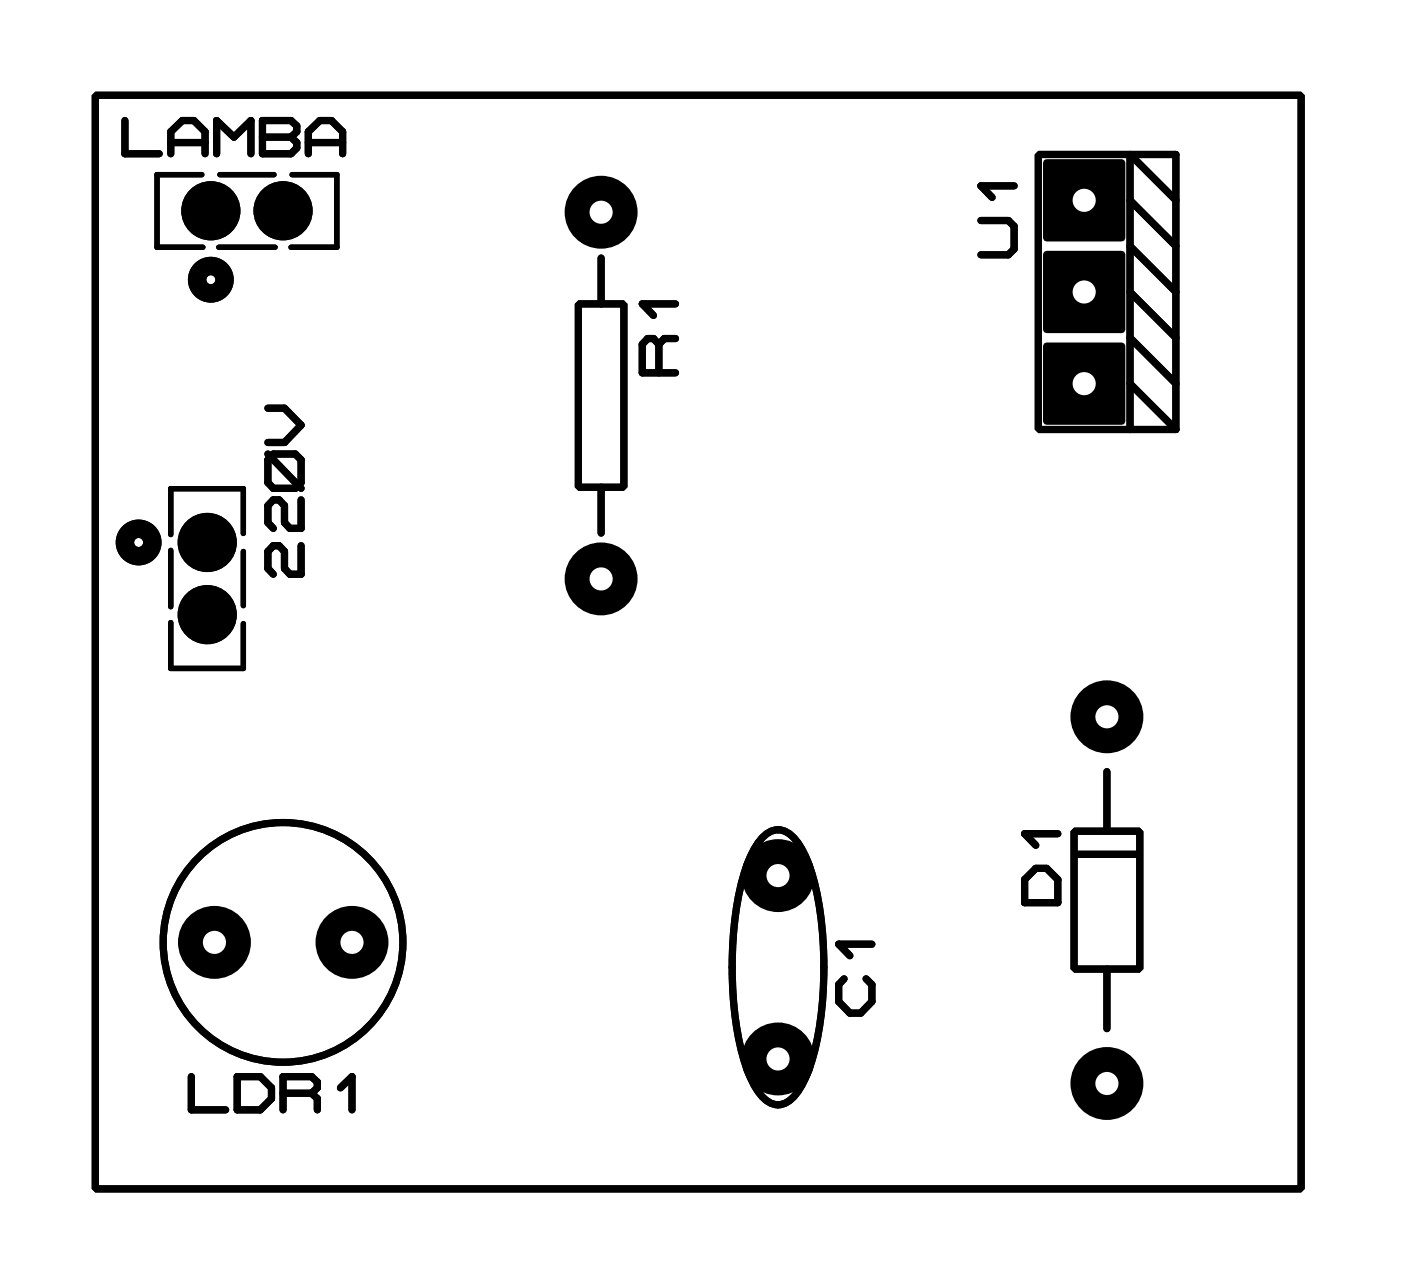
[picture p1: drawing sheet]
<svg xmlns="http://www.w3.org/2000/svg" width="39mm" height="36mm" viewBox="0 0 39 36" stroke-linecap="round" stroke-linejoin="round" font-family="sans-serif">
<g fill="#000">
<path d="M28.9 4.4h2.2v2.3h-2.2z" fill-rule="evenodd"/>
<path d="M28.9 7h2.2v2.2h-2.2z" fill-rule="evenodd"/>
<path d="M28.9 9.5h2.2v2.2h-2.2z" fill-rule="evenodd"/>
<circle cx="5.7" cy="17" r=".82"/>
<circle cx="5.7" cy="15" r=".82"/>
<circle cx="5.8" cy="5.8" r=".82"/>
<circle cx="7.8" cy="5.8" r=".82"/>
<circle cx="16.6" cy="5.9" r="1.01"/>
<circle cx="16.6" cy="16" r="1.01"/>
<circle cx="30.7" cy="19.9" r="1.01"/>
<circle cx="5.9" cy="26.1" r="1.01"/>
<circle cx="9.7" cy="26.1" r="1.01"/>
<circle cx="9.7" cy="26.1" r=".89"/>
<circle cx="21.5" cy="29.3" r="1.01"/>
<circle cx="21.5" cy="24.3" r="1.01"/>
<circle cx="30.7" cy="30" r="1.01"/>
</g>
<g fill="none" stroke="#000" stroke-width=".2">
<path d="M2.6 2.6h33.4v30.3h-33.4zM3.5 3.3v1h.9M4.7 4.3v-.7l.3-.3h.4l.3 .3v.7M4.7 3.9h1M6 4.3v-1l.5 .5 .4-.5v1M7.3 3.3h.8l.1 .2v.1l-.1 .2 .1 .1v.2l-.1 .2h-.8zM7.3 3.8h.8M7.4 12.6l.9 .9M7.4 11.3h.5l.4 .5-.4 .5h-.5M7.6 12.6h.6l.1 .1v.7l-.1 .1h-.6l-.2-.1v-.7zM8.3 15.1v.8h-.3l-.1-.2v-.4l-.2-.2h-.1l-.2 .2v.4l.2 .2M8.3 13.8v.8h-.3l-.1-.1v-.5l-.2-.2h-.1l-.2 .2v.5l.2 .1"/>
<path d="M8.5 4.3v-.7l.4-.3h.3l.3 .3v.7M8.5 3.9h1M16 8.4h1.3v5.1h-1.3zM16.6 7.1v1.3M16.6 13.5v1.3M18.2 9.5l-.1-.1h-.2l-.1 .1v.8h.9M18.2 9.5v.8M18.7 9.4h-.3l-.2 .1M18.7 8.4h-.9l.3 .3M27.2 6.1h.7l.2 .2v.6l-.2 .2h-.7M28.1 5.1h-.9l.3 .4M28.8 4.3h2.5v7.6h-2.5z"/>
<path d="M31.3 11.9h1.3M31.3 5.5l1.3 1.3M31.3 6.8l1.3 1.3M31.3 8.1l1.3 1.3M31.3 9.4l1.3 1.2M31.3 10.6l1.3 1.3M32.6 5.5l-1.3-1.2h1.3v7.6M5.3 29.8v.9h.9M6.6 29.8h.6l.3 .3v.3l-.3 .3h-.6zM7.8 30.3h.8M8.6 30.3l.2-.2v-.1l-.2-.2h-.8v.9M8.6 30.3l.2 .1v.3"/>
<path d="M9.4 30.1l.3-.3v.9M21.3 23.1l.2-.1a1.57 1.57 0 0 1 1 1.4 9 9 0 0 1-.4 5.8l-.3 .3-.3 .1a1.58 1.58 0 0 1-.9-1.4 8.9 8.9 0 0 1 .4-5.8zM23.4 27.1l-.2 .2v.4l.3 .4h.3l.3-.4v-.4l-.1-.2M24.1 26.2h-.9l.3 .3M28.4 24.4l.3-.3h.3l.3 .3v.6h-.9zM29.3 23.1h-.9l.3 .3M29.7 23h1.9v3.8h-1.9zM29.8 23.7h1.7M30.7 21.4v1.6M30.7 26.8v1.7"/>
<circle cx="7.8" cy="26.1" r="3.3"/>
</g>
<g fill="none" stroke="#000" stroke-width=".51">
<circle cx="3.8" cy="15" r=".38"/>
<circle cx="5.8" cy="7.7" r=".38"/>
</g>
<path d="M4.7 15.2v1.6M4.7 17.2v1.3h2v-1.2M5.6 4.8h-1.3v2h1.3M6.1 6.8h1.5M6.1 4.8h1.5M6.7 14.8v-1.3h-2v1.3M6.7 15.3v1.5M8.1 4.8h1.2v2h-1.2" fill="none" stroke="#000" stroke-width=".15"/>
<circle cx="9.7" cy="26.1" r=".32" fill="#fff"/>
<circle cx="5.9" cy="26.1" r=".89" fill="#000"/>
<circle cx="5.9" cy="26.1" r=".32" fill="#fff"/>
<circle cx="21.5" cy="24.3" r=".89" fill="#000"/>
<circle cx="21.5" cy="24.3" r=".32" fill="#fff"/>
<circle cx="21.5" cy="29.3" r=".89" fill="#000"/>
<circle cx="21.5" cy="29.3" r=".32" fill="#fff"/>
<path d="M29 4.5h2v2.1h-2z" fill="#000"/>
<circle cx="30" cy="5.5" r=".32" fill="#fff"/>
<path d="M29 7.1h2v2h-2z" fill="#000"/>
<circle cx="30" cy="8.1" r=".32" fill="#fff"/>
<path d="M29 9.6h2v2h-2z" fill="#000"/>
<circle cx="30" cy="10.6" r=".32" fill="#fff"/>
<circle cx="30.7" cy="30" r=".89" fill="#000"/>
<circle cx="30.7" cy="30" r=".32" fill="#fff"/>
<circle cx="30.7" cy="19.9" r=".89" fill="#000"/>
<circle cx="30.7" cy="19.9" r=".32" fill="#fff"/>
<circle cx="16.6" cy="5.9" r=".89" fill="#000"/>
<circle cx="16.6" cy="5.9" r=".32" fill="#fff"/>
<circle cx="16.6" cy="16" r=".89" fill="#000"/>
<circle cx="16.6" cy="16" r=".32" fill="#fff"/>
<g fill="#000">
<circle cx="5.7" cy="15" r=".7"/>
<circle cx="5.7" cy="17" r=".7"/>
<circle cx="5.8" cy="5.8" r=".7"/>
<circle cx="7.8" cy="5.8" r=".7"/>
</g>
<g fill="none" stroke="#000" stroke-width=".2">
<path d="M2.6 2.6h33.4v30.3h-33.4zM3.5 3.3v1h.9M4.7 4.3v-.7l.3-.3h.4l.3 .3v.7M4.7 3.9h1M6 4.3v-1l.5 .5 .4-.5v1M7.3 3.3h.8l.1 .2v.1l-.1 .2 .1 .1v.2l-.1 .2h-.8zM7.3 3.8h.8M7.4 12.6l.9 .9M7.4 11.3h.5l.4 .5-.4 .5h-.5M7.6 12.6h.6l.1 .1v.7l-.1 .1h-.6l-.2-.1v-.7zM8.3 15.1v.8h-.3l-.1-.2v-.4l-.2-.2h-.1l-.2 .2v.4l.2 .2M8.3 13.8v.8h-.3l-.1-.1v-.5l-.2-.2h-.1l-.2 .2v.5l.2 .1"/>
<path d="M8.5 4.3v-.7l.4-.3h.3l.3 .3v.7M8.5 3.9h1M16 8.4h1.3v5.1h-1.3zM16.6 7.1v1.3M16.6 13.5v1.3M18.2 9.5l-.1-.1h-.2l-.1 .1v.8h.9M18.2 9.5v.8M18.7 9.4h-.3l-.2 .1M18.7 8.4h-.9l.3 .3M27.2 6.1h.7l.2 .2v.6l-.2 .2h-.7M28.1 5.1h-.9l.3 .4M28.8 4.3h2.5v7.6h-2.5z"/>
<path d="M31.3 11.9h1.3M31.3 5.5l1.3 1.3M31.3 6.8l1.3 1.3M31.3 8.1l1.3 1.3M31.3 9.4l1.3 1.2M31.3 10.6l1.3 1.3M32.6 5.5l-1.3-1.2h1.3v7.6M5.3 29.8v.9h.9M6.6 29.8h.6l.3 .3v.3l-.3 .3h-.6zM7.8 30.3h.8M8.6 30.3l.2-.2v-.1l-.2-.2h-.8v.9M8.6 30.3l.2 .1v.3"/>
<path d="M9.4 30.1l.3-.3v.9M21.3 23.1l.2-.1a1.57 1.57 0 0 1 1 1.4 9 9 0 0 1-.4 5.8l-.3 .3-.3 .1a1.58 1.58 0 0 1-.9-1.4 8.9 8.9 0 0 1 .4-5.8zM23.4 27.1l-.2 .2v.4l.3 .4h.3l.3-.4v-.4l-.1-.2M24.1 26.2h-.9l.3 .3M28.4 24.4l.3-.3h.3l.3 .3v.6h-.9zM29.3 23.1h-.9l.3 .3M29.7 23h1.9v3.8h-1.9zM29.8 23.7h1.7M30.7 21.4v1.6M30.7 26.8v1.7"/>
<circle cx="7.8" cy="26.1" r="3.3"/>
</g>
<g fill="none" stroke="#000" stroke-width=".51">
<circle cx="3.8" cy="15" r=".38"/>
<circle cx="5.8" cy="7.7" r=".38"/>
</g>
<path d="M4.7 15.2v1.6M4.7 17.2v1.3h2v-1.2M5.6 4.8h-1.3v2h1.3M6.1 6.8h1.5M6.1 4.8h1.5M6.7 14.8v-1.3h-2v1.3M6.7 15.3v1.5M8.1 4.8h1.2v2h-1.2" fill="none" stroke="#000" stroke-width=".15"/>
</svg>
